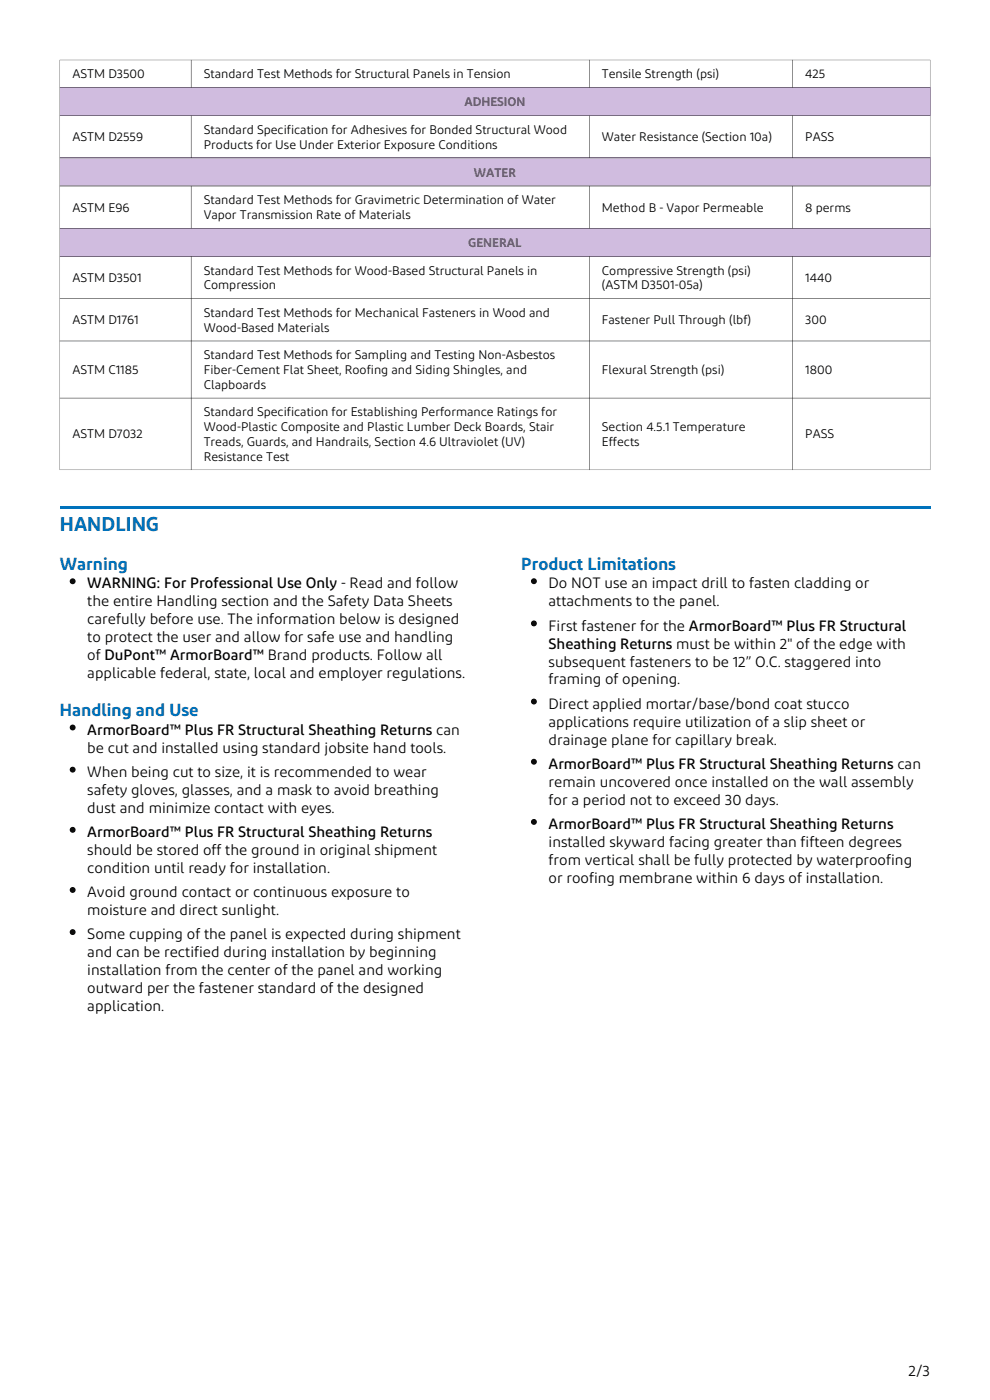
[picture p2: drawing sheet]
<svg xmlns="http://www.w3.org/2000/svg" width="210mm" height="297mm" viewBox="0 0 210 297" stroke-linecap="round" stroke-linejoin="round" font-family="sans-serif">
<defs><g id="words">
<text font-size="4.2" fill="#0072bc" x="12.7" y="112.6">HANDLING</text>
<g font-size="3.7" fill="#0072bc">
<text x="12.7" y="120.9">Warning</text>
<text x="110.5" y="120.9">Product Limitations</text>
<text x="12.7" y="151.9">Handling and Use</text>
</g>
<g font-size="3.2">
<text x="18.5" y="124.8">WARNING: For Professional Use Only - Read and follow</text>
<text x="116.4" y="124.8">Do NOT use an impact drill to fasten cladding or</text>
<text x="18.5" y="128.6">the entire Handling section and the Safety Data Sheets</text>
<text x="116.4" y="128.6">attachments to the panel.</text>
<text x="18.5" y="132.4">carefully before use. The information below is designed</text>
<text x="18.5" y="136.2">to protect the user and allow for safe use and handling</text>
<text x="116.4" y="133.8">First fastener for the ArmorBoard™ Plus FR Structural</text>
<text x="116.4" y="137.6">Sheathing Returns must be within 2&quot; of the edge with</text>
<text x="18.5" y="140.1">of DuPont™ ArmorBoard™ Brand products. Follow all</text>
<text x="18.5" y="143.9">applicable federal, state, local and employer regulations.</text>
<text x="116.4" y="141.4">subsequent fasteners to be 12” O.C. staggered into</text>
<text x="116.4" y="145.2">framing of opening.</text>
<text x="18.5" y="155.8">ArmorBoard™ Plus FR Structural Sheathing Returns can</text>
<text x="116.4" y="150.3">Direct applied mortar/base/bond coat stucco</text>
<text x="116.4" y="154.1">applications require utilization of a slip sheet or</text>
<text x="18.5" y="159.7">be cut and installed using standard jobsite hand tools.</text>
<text x="116.4" y="158">drainage plane for capillary break.</text>
<text x="18.5" y="164.8">When being cut to size, it is recommended to wear</text>
<text x="116.4" y="163.1">ArmorBoard™ Plus FR Structural Sheathing Returns can</text>
<text x="116.4" y="166.9">remain uncovered once installed on the wall assembly</text>
<text x="18.5" y="168.6">safety gloves, glasses, and a mask to avoid breathing</text>
<text x="18.5" y="172.4">dust and minimize contact with eyes.</text>
<text x="116.4" y="170.7">for a period not to exceed 30 days.</text>
<text x="18.5" y="177.5">ArmorBoard™ Plus FR Structural Sheathing Returns</text>
<text x="116.4" y="175.9">ArmorBoard™ Plus FR Structural Sheathing Returns</text>
<text x="116.4" y="179.7">installed skyward facing greater than fifteen degrees</text>
<text x="18.5" y="181.4">should be stored off the ground in original shipment</text>
<text x="18.5" y="185.2">condition until ready for installation.</text>
<text x="116.4" y="183.5">from vertical shall be fully protected by waterproofing</text>
<text x="18.5" y="190.3">Avoid ground contact or continuous exposure to</text>
<text x="116.4" y="187.3">or roofing membrane within 6 days of installation.</text>
<text x="18.5" y="194.1">moisture and direct sunlight.</text>
<text x="18.5" y="199.2">Some cupping of the panel is expected during shipment</text>
<text x="18.5" y="203.1">and can be rectified during installation by beginning</text>
<text x="18.5" y="206.9">installation from the center of the panel and working</text>
<text x="18.5" y="210.7">outward per the fastener standard of the designed</text>
<text x="18.5" y="214.5">application.</text>
<text x="192.7" y="291.8">2/3</text>
</g>
<g font-size="2.6">
<text x="15.4" y="16.6">ASTM D3500</text>
<text x="43.2" y="16.6">Standard Test Methods for Structural Panels in Tension</text>
<text x="127.7" y="16.6">Tensile Strength (psi)</text>
<text x="170.8" y="16.6">425</text>
<text x="15.4" y="30">ASTM D2559</text>
<text x="43.2" y="28.4">Standard Specification for Adhesives for Bonded Structural Wood</text>
<text x="127.7" y="30">Water Resistance (Section 10a)</text>
<text x="170.8" y="30">PASS</text>
<text x="43.2" y="31.5">Products for Use Under Exterior Exposure Conditions</text>
<text x="15.4" y="44.9">ASTM E96</text>
<text x="43.2" y="43.3">Standard Test Methods for Gravimetric Determination of Water</text>
<text x="43.2" y="46.5">Vapor Transmission Rate of Materials</text>
<text x="127.7" y="44.9">Method B - Vapor Permeable</text>
<text x="170.8" y="44.9">8 perms</text>
<text x="15.4" y="59.8">ASTM D3501</text>
<text x="43.2" y="58.3">Standard Test Methods for Wood-Based Structural Panels in</text>
<text x="127.7" y="58.3">Compressive Strength (psi)</text>
<text x="170.8" y="59.8">1440</text>
<text x="43.2" y="61.4">Compression</text>
<text x="127.7" y="61.4">(ASTM D3501-05a)</text>
<text x="15.4" y="68.8">ASTM D1761</text>
<text x="43.2" y="67.2">Standard Test Methods for Mechanical Fasteners in Wood and</text>
<text x="43.2" y="70.4">Wood-Based Materials</text>
<text x="127.7" y="68.8">Fastener Pull Through (lbf)</text>
<text x="170.8" y="68.8">300</text>
<text x="43.2" y="76.2">Standard Test Methods for Sampling and Testing Non-Asbestos</text>
<text x="15.4" y="79.4">ASTM C1185</text>
<text x="43.2" y="79.4">Fiber-Cement Flat Sheet, Roofing and Siding Shingles, and</text>
<text x="43.2" y="82.5">Clapboards</text>
<text x="127.7" y="79.4">Flexural Strength (psi)</text>
<text x="170.8" y="79.4">1800</text>
<text x="43.2" y="88.3">Standard Specification for Establishing Performance Ratings for</text>
<text x="15.4" y="93">ASTM D7032</text>
<text x="43.2" y="91.5">Wood-Plastic Composite and Plastic Lumber Deck Boards, Stair</text>
<text x="43.2" y="94.6">Treads, Guards, and Handrails, Section 4.6 Ultraviolet (UV)</text>
<text x="127.7" y="91.5">Section 4.5.1 Temperature</text>
<text x="127.7" y="94.6">Effects</text>
<text x="170.8" y="93">PASS</text>
<text x="43.2" y="97.7">Resistance Test</text>
</g>
<g font-size="2.6" fill="#6f2b8e">
<text x="98.6" y="22.5">ADHESION</text>
<text x="100.5" y="37.5">WATER</text>
<text x="99.3" y="52.4">GENERAL</text>
</g>
</g></defs>
<g fill="#000">
<circle cx="15.4" cy="123.3" r=".62"/>
<circle cx="113.3" cy="123.3" r=".62"/>
<circle cx="113.3" cy="132.3" r=".62"/>
<circle cx="15.4" cy="154.3" r=".62"/>
<circle cx="113.3" cy="148.8" r=".62"/>
<circle cx="15.4" cy="176" r=".62"/>
<circle cx="15.4" cy="163.3" r=".62"/>
<circle cx="113.3" cy="174.4" r=".62"/>
<circle cx="113.3" cy="161.6" r=".62"/>
<circle cx="15.4" cy="197.7" r=".62"/>
<circle cx="15.4" cy="188.8" r=".62"/>
</g>
<path d="M12.7 107.4h184.6v.5h-184.6z" fill="#0072bc"/>
<g fill="#d0bcdf">
<path d="M12.7 18.6h184.6v5.9h-184.6z"/>
<path d="M12.7 33.5h184.6v6h-184.6z"/>
<path d="M12.7 48.4h184.6v6h-184.6z"/>
</g>
<g fill="none" stroke="#000" stroke-width=".21">
<path d="M12.7 12.7h184.6M12.7 18.6h184.6M12.7 12.7v87h184.6M40.5 12.7v5.9M125 12.7v5.9M168.1 12.7v5.9M197.3 12.7v87M12.7 24.5h184.6M12.7 33.5h184.6M12.7 39.5h184.6M40.5 24.5v9M40.5 39.4v9.1"/>
<path d="M125 24.5v9M125 39.4v9.1M168.1 24.5v9M168.1 39.4v9.1M12.7 48.4h184.6M12.7 54.4h184.6M40.5 54.4v45.3M125 54.4v45.3M168.1 54.4v45.3M12.7 63.4h184.6M12.7 72.3h184.6M12.7 84.4h184.6"/>
</g>
<use href="#words"/>
</svg>
